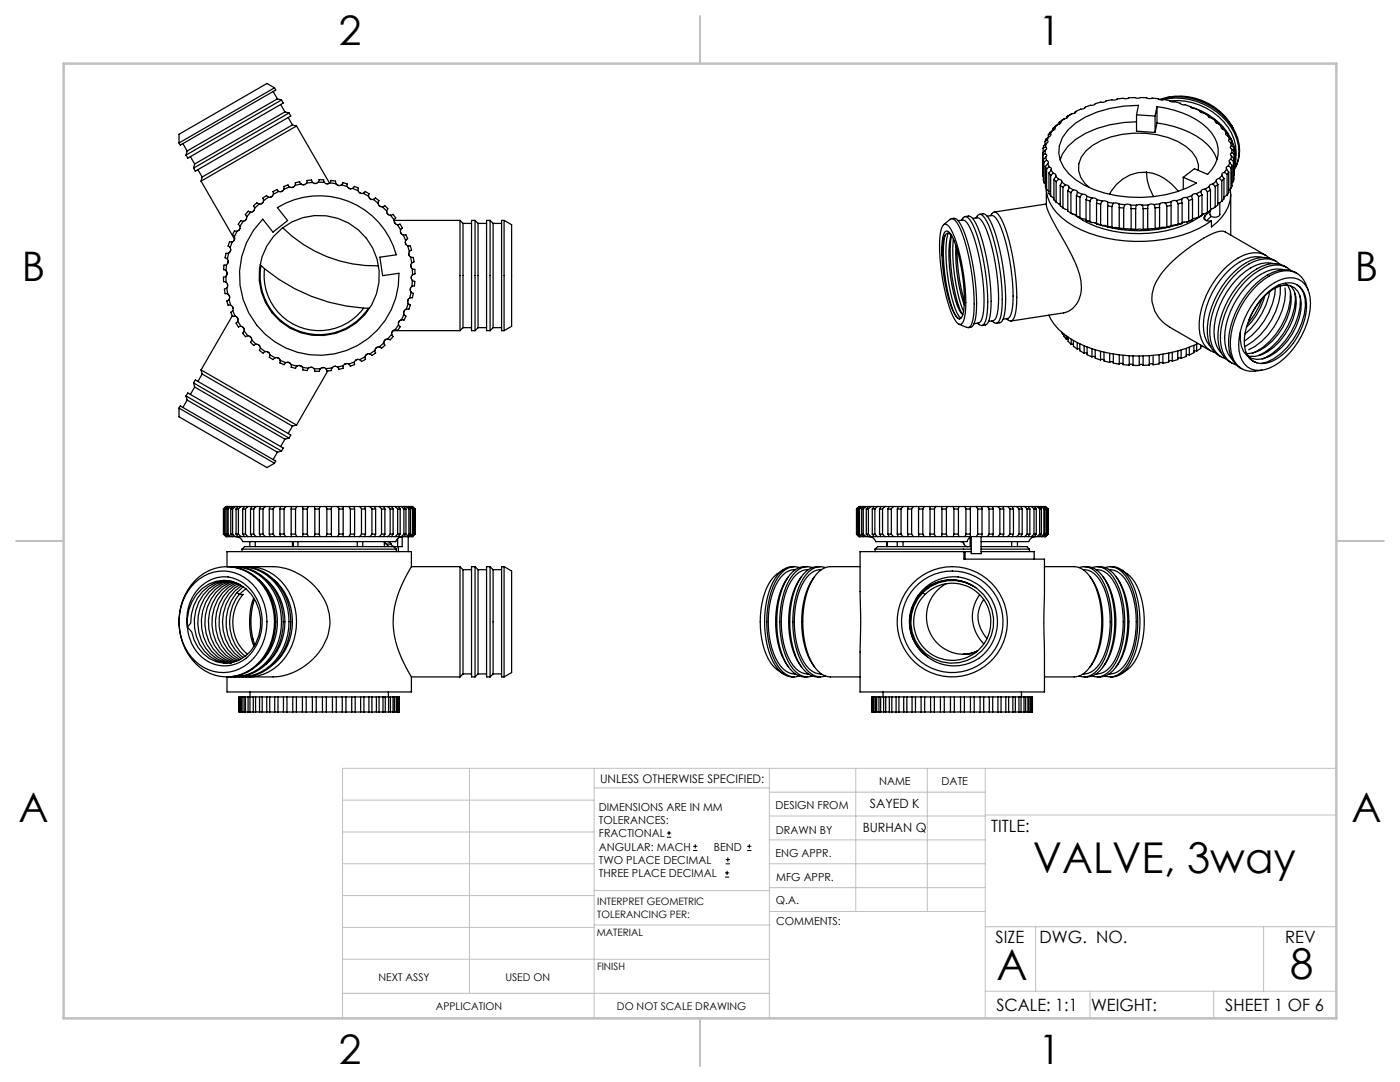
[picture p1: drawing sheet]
<svg xmlns="http://www.w3.org/2000/svg" width="279mm" height="216mm" viewBox="0 0 279 216" stroke-linecap="round" stroke-linejoin="round" font-family="sans-serif">
<defs><g id="words">
<g font-size="8.5">
<text x="206.1" y="174.2">VALVE, 3way</text>
<text x="198.9" y="195.5">A</text>
<text x="257.5" y="195.4">8</text>
</g>
<g font-size="8.1">
<text x="67.6" y="8.9">2</text>
<text x="207.3" y="8.9">1</text>
<text x="4.4" y="56.1">B</text>
<text x="270.4" y="56.1">B</text>
<text x="3.7" y="164.1">A</text>
<text x="269.7" y="164.1">A</text>
<text x="67.6" y="212.4">2</text>
<text x="207.3" y="212.4">1</text>
</g>
<g font-size="3.4">
<text x="197.8" y="166">TITLE:</text>
<text x="198.7" y="188.1">SIZE</text>
<text x="207.5" y="188.1">DWG. NO.</text>
<text x="256.5" y="188.2">REV</text>
<text x="198.8" y="201.7">SCALE: 1:1</text>
<text x="217.7" y="201.8">WEIGHT:</text>
<text x="244.5" y="201.7">SHEET 1 OF 6</text>
</g>
<g font-size="2.5">
<text x="173.6" y="161.3">SAYED K</text>
<text x="172.2" y="166.1">BURHAN Q</text>
</g>
<text font-size="2.4" x="119.8" y="156.2">UNLESS OTHERWISE SPECIFIED:</text>
<g font-size="2.2">
<text x="119.5" y="161.8">DIMENSIONS ARE IN MM</text>
<text x="154.8" y="161.4">DESIGN FROM</text>
<text x="175.4" y="156.6">NAME</text>
<text x="187.9" y="156.7">DATE</text>
<text x="119.5" y="164.4">TOLERANCES:</text>
<text x="119.5" y="167.1">FRACTIONAL</text>
<text x="154.9" y="166.3">DRAWN BY</text>
<text x="119.5" y="169.7">ANGULAR: MACH</text>
<text x="119.5" y="172.4">TWO PLACE DECIMAL</text>
<text x="142.5" y="169.7">BEND</text>
<text x="154.8" y="171">ENG APPR.</text>
<text x="119.5" y="175">THREE PLACE DECIMAL</text>
<text x="154.9" y="175.7">MFG APPR.</text>
<text x="154.9" y="180.4">Q.A.</text>
<text x="154.9" y="184.6">COMMENTS:</text>
</g>
<g font-size="2.1">
<text x="75.5" y="195.7">NEXT ASSY</text>
<text x="100.9" y="195.7">USED ON</text>
<text x="86.9" y="201.5">APPLICATION</text>
<text x="123.1" y="201.6">DO NOT SCALE DRAWING</text>
</g>
<g font-size="2">
<text x="119.2" y="180.6">INTERPRET GEOMETRIC</text>
<text x="119.2" y="183.1">TOLERANCING PER:</text>
<text x="119.1" y="186.7">MATERIAL</text>
<text x="119.1" y="193.5">FINISH</text>
</g>
</g></defs>
<g fill="none" stroke="#000" stroke-width=".2">
<path d="M133.1 167.1h.8M133.1 166.2h.8M133.5 165.8v.8M138.3 169.7h.9M138.3 168.9h.9M138.8 168.5v.8M144.7 175h.8M144.7 174.2h.8M144.8 172.4h.9M144.8 171.5h.9M145.1 173.8v.8M145.3 171.1v.8"/>
<path d="M149.1 169.7h.9M149.1 168.9h.9M149.5 168.5v.8"/>
</g>
<g fill="none" stroke="#c0c0c0" stroke-width=".2">
<path d="M68.4 159.7h50.2M93.7 153.3v44.9M118.6 153.3v49.9M118.6 157.2h34.9M153.5 153.3v49.9M153.5 158.1h43.1M170.8 153.3v28.6M185.1 153.3v28.6M196.6 153.3v49.9M266.7 153.3h-198.3v49.9M68.4 178.7h50.2M68.4 172.4h50.2"/>
<path d="M68.4 166h50.2M118.6 177.7h35.1M153.5 167.6h43.1M153.5 162.8h43.1M153.5 172.4h43.1M153.5 177.1h43.1M196.6 162.6h70.1M68.4 198.2h85.1M68.4 185.1h50.2M68.4 191.4h50.2M118.6 191.4h34.9M118.6 184.6h35.1"/>
<path d="M153.7 181.9h42.9M196.6 197.8h70.1M196.6 184.9h70.1M206.7 184.9v12.9M217.5 197.8v5.4M242.2 197.8v5.4M252.2 184.9v12.9"/>
</g>
<path d="M139.7 3.2v9.5M3.2 107.9h9.5M266.7 107.9h9.5M139.7 203.2v9.5" fill="none" stroke="#c0c0c0" stroke-width=".25"/>
<path d="M12.7 12.7h254v190.5h-254z" fill="none" stroke="#c0c0c0" stroke-width=".5"/>
<g fill="none" stroke="#000" stroke-width=".25">
<path d="M54.5 18.3l.9 1.4M54.8 17.5l-1.5-.8-8 4.6-9.6 5.5v1.7M54.8 17.5l-19.1 11M54.8 17.5l.2 .5-.4 .2-18.6 10.8-.3-.5M55.4 19.7l-18.1 10.4M55.4 19.7l.8 .2M56.2 19.9l-19.1 11M56.2 19.9l.3 .7-3.3 1.9-15.7 9.1-.4-.7M231.4 19.8a12.9 12.9 0 0 1 15.6 7.8 7.4 7.4 0 0 1-.4 5.7M231.9 19.9a13 13 0 0 1 15 8 7.4 7.4 0 0 1-.6 6M232.8 19.5a12.2 12.2 0 0 1 13.4 6.2M36.5 28.7l.8 1.4"/>
<path d="M37.3 30.1l-.2 .8M38 31.3l.8 1.4M38.8 32.7l-.2 .8M39.5 33.9l.8 1.4M40.1 36.1l6.7 11.6M40.3 35.3l-.2 .8M53.6 39.3l-1 .7M53.6 39.3l-.4-.3-.4 .3-.4 .2 .2 .5M54.4 39.1l-.4 .2M54.6 38.8a.75 .75 0 0 1-1 .5M55.6 38.2l-1 .6M55.6 38.2l-.3-.4-.3 .2a.51 .51 0 0 0-.4 .8"/>
<path d="M56 20.9l.9 1.4M56.4 38.1l-.4 .2M56.7 37.7a.75 .75 0 0 1-1.1 .5M56.9 22.3l-18.1 10.4M56.9 22.3l.8 .2M57.5 23.5l.9 1.4M57.7 22.5l-19.1 11M57.7 22.5l.3 .7-2.5 1.4-16.5 9.6-.4-.7M57.8 37.3l-1.1 .4M57.8 37.3h-.1a.51 .51 0 0 0-.9-.2l-.2 .1 .1 .5M58.4 24.9l-18.1 10.4M58.4 24.9l.8 .2"/>
<path d="M58.6 37.3l-.4 .1M58.9 37a.75 .75 0 0 1-1.1 .3M59.2 25.1l-19.1 11M59.2 25.1l6.6 11.4M60.1 36.7l-1.2 .3M60.1 36.7l-.3-.4-.4 .1-.5 .1v.5M60.9 36.8l-.5 .1M61.2 36.5a.75 .75 0 0 1-1.1 .2M62.4 36.4l-1.2 .1M62.4 36.4l-.2-.5-.5 .1h-.4l-.1 .5M63.2 36.6h-.5M63.5 36.4a.75 .75 0 0 1-1.1 0"/>
<path d="M63.5 36.4h1.2M63.5 36.4l.2-.5h.4h.5l.1 .5M64.7 36.4a.75 .75 0 0 0 1.1 .1M65 36.6l.5 .1M65.8 36.5l1.3 .2M65.8 36.5l.3-.5 .4 .1h.5l.1 .6M67.1 36.7a.75 .75 0 0 0 1 .2M67.3 36.9l.5 .1M68.1 36.9l1.2 .3M68.1 36.9l.3-.4h.4a.51 .51 0 0 1 .5 .7M69.3 37.2a.75 .75 0 0 0 1.1 .4M69.6 37.5l.4 .2"/>
<path d="M70.4 37.6l1.1 .5M70.4 37.6l.3-.4 .3 .1a.51 .51 0 0 1 .5 .8M71.5 38.1a.75 .75 0 0 0 1 .5M71.7 38.4l.4 .2M72.5 38.6l1.1 .6M72.5 38.6l.4-.4 .3 .2a.51 .51 0 0 1 .4 .8M73.6 39.2a.75 .75 0 0 0 .9 .6M73.7 39.5l.4 .3M74.5 39.8l1 .7M74.5 39.8l.4-.3 .4 .3 .3 .2-.1 .5M208.1 34.7v.4M208.1 30.6v4.5"/>
<path d="M208.1 35.1l.1 .1M208.2 29.6v.8M208.2 31.8l.1 .6M208.2 31.8v4.1l.1 .5M208.3 36.4l.3 .3M208.3 32.4v4M208.6 28.2v.7M208.6 30v.7M208.6 30l-.5 .5v.5l.5-.3M208.6 30.7a.33 .33 0 0 1 .3 .3 .33 .33 0 0 1-.2 .3M208.6 33.2l.3 .5M208.6 33.2v4.1l.3 .5"/>
<path d="M208.7 29.3a.33 .33 0 0 1 .2 .4 .33 .33 0 0 1-.3 .3M208.7 29.3l-.5 .3M208.7 31.3l.2 .7M208.7 31.3l-.5 .5M208.8 28.6l-.1 .7M208.8 28.6l-.5 .5-.1 .5M208.8 37.7v3.2a19.5 19.5 0 0 0 2.6 5.5 30.6 30.6 0 0 1 4.3 9.7 5.4 5.4 0 0 1-2.7 6.1l-11.2 1.9M208.8 37.7a8.3 8.3 0 0 0 4.2 6.6 27.2 27.2 0 0 0 19.3 3.5 22 22 0 0 0 9.5-3.7M208.9 32a.35 .35 0 0 1 .3 .2 .35 .35 0 0 1-.1 .4M208.9 32l-.6 .4M208.9 37.8l.4 .4M208.9 33.7v4.1"/>
<path d="M209 28a.35 .35 0 0 1 .1 .4 .35 .35 0 0 1-.3 .2M209 28l-.4 .2M209.1 32.6l.3 .7M209.1 32.6l-.5 .6M209.2 26.9v.5M209.3 27.3l-.3 .7M209.3 27.3l-.5 .4-.2 .5M209.3 34.5l.4 .5M209.3 34.5v4.1l.4 .5M209.4 33.3a.38 .38 0 0 1 .4 .2 .38 .38 0 0 1 0 .4M209.4 33.3l-.5 .4M209.6 26.7a.38 .38 0 0 1 .1 .4 .38 .38 0 0 1-.4 .2"/>
<path d="M209.6 26.7l-.4 .2M209.7 39.1l.6 .4M209.7 35v4.1M209.8 33.9l.4 .7M209.8 33.9l-.5 .6M210.1 26l-.5 .7M210.1 26l-.6 .4-.3 .5M210.2 25.6v.4M210.2 34.6a.43 .43 0 0 1 .5 .6M210.2 34.6l-.5 .4M210.3 35.8l.5 .5M210.3 35.8v4.1l.5 .4"/>
<path d="M210.5 25.4a.42 .42 0 0 1-.4 .6M210.5 25.4l-.3 .2M210.7 35.2l.6 .6M210.7 35.2l-.4 .6M210.8 36.3v4M211.1 24.8l-.6 .6M211.1 24.8l-.9 .8M211.3 35.8a.5 .5 0 0 1 .6 .5M211.3 35.8l-.5 .5M211.4 24.4v.3M211.6 37l.5 .4M211.6 37v4.1l.5 .4"/>
<path d="M211.7 24.3a.49 .49 0 0 1-.6 .5M211.7 24.3l-.3 .1M211.9 36.3l.7 .6M211.9 36.3l-.3 .7M212.1 37.4v4.1M212.4 23.7l-.7 .6M212.4 23.7l-1 .7M212.6 36.9a.59 .59 0 0 1 .7 .5M212.6 36.9l-.5 .5M212.9 23.3v.3M213.1 38.1l.6 .3M213.1 38.1v4l.6 .4"/>
<path d="M213.1 23.2a.57 .57 0 0 1-.7 .5M213.1 23.2l-.2 .1M213.3 37.4l.9 .5M213.3 37.4l-.2 .7M213.7 38.4v4.1M214 22.7l-.9 .5M214 22.7l-1.1 .6M214.2 37.9a.69 .69 0 0 1 .8 .4M214.2 37.9l-.5 .5M214.8 22.2a.68 .68 0 0 1-.8 .5M214.8 22.2l-.2 .3M214.8 39l.7 .3"/>
<path d="M214.8 39v4.1M215 38.3l1 .5M215 38.3l-.2 .7M215.5 39.3v4.1M216 38.8a.81 .81 0 0 1 .9 .3M216 38.8l-.5 .5M216.6 21.4l-.2 .2M216.6 21.4l1-.4a1.18 1.18 0 0 0 1.1-.4l1-.2h.4a5.7 5.7 0 0 1 2.7-.5l1.4-.3 .4 .1a6.3 6.3 0 0 1 2.7-.1l1.5-.1 .4 .2a6.2 6.2 0 0 1 2.7 .2l1.5 .2 .3 .2a5.4 5.4 0 0 1 2.5 .6l1.4 .4a.99 .99 0 0 0 1 .4l.8 .4M216.6 21.4a.97 .97 0 0 1-1 .4l-.8 .4M216.7 39.9l.8 .2M216.7 39.9v4M216.9 39.1l1 .4"/>
<path d="M216.9 39.1l-.2 .8M217.9 39.5a.92 .92 0 0 1 1 .3M217.9 39.5l-.4 .6M218.9 39.8l1.1 .3M218.9 39.8l-.1 .7M226.8 22.9l.4-1.9a22.3 22.3 0 0 0-12.5 3.6 6.7 6.7 0 0 0-3.1 7.4 9.5 9.5 0 0 0 4.8 4.9 24.9 24.9 0 0 0 22.4-.4l-2.7-1.1M226.8 24.3a21.9 21.9 0 0 0-12.1 3.5l-1.6 1.4-1.1 1.6-.4 1.1M226.8 22.9l3.7 .3M226.8 22.9v3.3l3.7 .2M228.8 34.4a7.9 7.9 0 0 0-7.4 4.3M228.8 34.4a9.3 9.3 0 0 1 6.3 3.8M228.8 34.4a9.3 9.3 0 0 0 1.5 4.8"/>
<path d="M230.5 23.2v3.2M230.9 21.3a16.5 16.5 0 0 1 10.9 5.3 5.9 5.9 0 0 1-.8 8.2l-2.6-1.1-2.3 1.7M230.9 24.5a16.5 16.5 0 0 1 10.9 5.3l1.1 2M230.9 21.3l-.4 1.9M230.9 24.5l-.4 1.9M230.9 21.3v3.2M233.5 20.1a12.3 12.3 0 0 1 12.8 7.7l.3 1.2v2M235.9 39.7l-1.2 .3M235.9 39.7v.7M236.1 35.4v2.4M236.8 39.4a.9 .9 0 0 0-.9 .3M236.8 39.4l.4 .6"/>
<path d="M237.7 21.5l-.1-.2a12.3 12.3 0 0 1 9 9.1l.1 1.2-.4 2.2M237.9 39l-1.1 .4M237.9 39l.1 .7M238 39.7l-.8 .3M238 39.7v4.1M238.7 38.7a.79 .79 0 0 0-.8 .3M238.7 38.7l.5 .5M239.1 34a5.1 5.1 0 0 0-2.5-4.8 18.2 18.2 0 0 0-18.5-.2 5.1 5.1 0 0 0-2.4 6.4l.8 1.2 .9 .8M239.2 39.2v4.1M239.4 22.1a.84 .84 0 0 0 .9 .5l.8 .4M239.4 22.1l.2 .3M239.7 38.2l-1 .5"/>
<path d="M239.7 38.2l.2 .7M239.9 38.9l-.7 .3M239.9 38.9v4.1M240.4 22.6l.9 .6M240.5 37.8a.68 .68 0 0 0-.8 .4M240.5 37.8l.5 .5M241 38.3v4.1M241.1 23a.59 .59 0 0 0 .7 .5M241.1 23l.2 .2M241.3 37.2l-.8 .6M241.3 37.2l.3 .7M241.3 23.2v.2"/>
<path d="M241.6 37.9l-.6 .4M241.6 37.9v4.1l-.6 .4M241.8 23.5l.7 .6M241.8 23.5l1 .8M242 36.7a.57 .57 0 0 0-.7 .5M242 36.7l.5 .5M242.5 37.2v4.1M242.5 24.1a.5 .5 0 0 0 .6 .5M242.5 24.1l.3 .2M242.7 36.2l-.7 .5M242.7 36.2l.3 .6M242.8 24.3v.3"/>
<path d="M243 36.8l-.5 .4M243 36.8v4.1l-.5 .4M243.1 24.6l.6 .7M243.1 24.6l1 .8M243.3 35.6a.49 .49 0 0 0-.6 .6M243.3 35.6l.5 .5M243.7 25.3a.43 .43 0 0 0 .5 .5M243.7 25.3l.4 .1M243.8 36.1v4.1M243.9 35l-.6 .6M243.9 35l.4 .6M244.1 25.4v.4"/>
<path d="M244.2 25.8l.5 .7M244.2 25.8l.5 .4 .4 .5M244.3 35.6l-.5 .5M244.3 35.6v4.1l-.5 .5M244.4 34.4a.42 .42 0 0 0-.5 .6M244.4 34.4l.5 .4M244.7 26.5a.38 .38 0 0 0 0 .4 .38 .38 0 0 0 .3 .2M244.7 26.5l.4 .2M244.8 33.7l-.4 .7M244.8 33.7l.4 .6M244.9 38.9l-.6 .4M244.9 34.8v4.1"/>
<path d="M245 27.1l.4 .7M245 27.1l.6 .4 .2 .5M245.1 26.7v.4M245.1 33.1a.38 .38 0 0 0-.3 .2 .38 .38 0 0 0 0 .4M245.1 33.1l.6 .4M245.2 34.3l-.3 .5M245.2 34.3v4.1l-.3 .5M245.4 27.8a.35 .35 0 0 0-.2 .4 .35 .35 0 0 0 .4 .2M245.4 27.8l.4 .2M245.4 32.4l-.3 .7M245.4 32.4l.5 .6M245.5 37.8a7.3 7.3 0 0 1-2.6 6.5l-1.1 1v-1.2"/>
<path d="M245.6 28.4l.1 .7M245.6 28.4l.5 .5 .1 .5M245.6 38.8v8.1M245.6 31.8a.35 .35 0 0 0-.3 .3 .35 .35 0 0 0 .1 .3M245.6 31.8l.5 .4M245.7 37.6l-.5 .4M245.7 33.5v4.1M245.7 29.1a.33 .33 0 0 0-.2 .4 .33 .33 0 0 0 .3 .3M245.7 29.1l.5 .3M245.8 31.1l-.2 .7M245.8 31.1l.5 .5M245.8 28v.6"/>
<path d="M245.8 29.8v.7M245.8 29.8l.1 .1a.78 .78 0 0 1 .4 .9l-.5-.3M245.8 30.5a.33 .33 0 0 0-.2 .3 .33 .33 0 0 0 .2 .3M245.9 33l-.2 .5M245.9 33v4.1l-.2 .5M246.1 36.2l-.2 .3M246.1 32.2v4M246.2 29.4v.8M246.2 29.9l.1 .3M246.3 31.6l-.2 .6M246.3 31.6l-.2 4.6M246.3 30.5a7.6 7.6 0 0 1 0 3"/>
<path d="M246.3 34.9h.1M246.3 34.7v.2M246.3 30.6v4.3M45.1 55.1v1.3M45.1 55.1l-.1 .1a.37 .37 0 0 0-.4 .6v.4l.5 .2M45.1 54a.75 .75 0 0 1 0 1.1M45.1 56.4a.75 .75 0 0 1 .2 1.1M45.2 52.8l-.1 1.2M45.2 52.8l-.5 .1v.3a.51 .51 0 0 0 .4 .8M45.3 57.5l.2 1.2M45.3 57.5l-.5 .2 .1 .4v.5l.6 .1M45.3 54.4v.4"/>
<path d="M45.4 51.7a.75 .75 0 0 1-.2 1.1M45.4 56.7v.4M45.5 58.7a.75 .75 0 0 1 .2 1M45.5 52.1v.4M45.6 50.5l-.2 1.2M45.6 50.5h-.5l-.1 .4a.51 .51 0 0 0 .4 .8M45.7 59.7l.4 1.2M45.7 59.7l-.4 .4 .1 .3a.51 .51 0 0 0 .7 .5M45.7 59l.1 .4M45.9 49.4a.75 .75 0 0 1-.3 1.1M46 49.8l-.1 .4M46.3 48.3l-.4 1.1"/>
<path d="M46.3 48.3l-.5-.1-.1 .5-.2 .4 .4 .3M46.8 47.2a.75 .75 0 0 1-.5 1.1M46.8 47.6l-.1 .4M47.3 46.1l-.5 1.1M47.3 46.1h-.5l-.2 .4-.2 .4 .4 .3M47.9 45.2a.75 .75 0 0 1-.6 .9M47.9 45.6l-.2 .4M48.6 44.2l-.7 1M48.6 44.2l-.6-.2-.2 .4-.3 .4 .4 .4M49.2 43.7l-.3 .3M49.2 43.3a.75 .75 0 0 1-.6 .9M50 42.3l-.8 1"/>
<path d="M50 42.3l-.5-.2-.3 .4-.2 .3 .2 .5M50.7 41.9l-.3 .3M50.8 41.6a.75 .75 0 0 1-.8 .7M51.7 40.7l-.9 .9M51.7 40.7l-.4-.2-.4 .3-.3 .3 .2 .5M51.9 52.8a34.1 34.1 0 0 0 21.9 8.7M52.1 53a11.8 11.8 0 0 0 7.2 12.9 11.8 11.8 0 0 0 14.2-4.4M52.4 43.7l2.1 2.6 2.9-2.3-2-2.6a15.9 15.9 0 0 1 23.7 9.4l-3.3 .5 .6 3.7 3.2-.5a15.9 15.9 0 0 1-21.8 15.3 15.9 15.9 0 0 1-5.4-26.1zM52.5 40.4l-.4 .3M52.6 40a.75 .75 0 0 1-.9 .7M52.8 53.7a11 11 0 0 0 6.9 11.5 11 11 0 0 0 12.9-3.7M56.4 45.4a26.3 26.3 0 0 0 19.1 7.6"/>
<path d="M75.5 40.5a.75 .75 0 0 0 .8 .8M75.6 40.9l.3 .3M76.3 41.3l.9 .8M76.3 41.3l.1-.1a.48 .48 0 0 1 .9 .3l.1 .2-.2 .4M77.2 42.1a.75 .75 0 0 0 .7 .9M77.2 42.5l.3 .3M77.9 43l.8 .9M77.9 43l.5-.2 .3 .3 .3 .4-.3 .4M78.7 44h13.1M78.7 43.9a.75 .75 0 0 0 .6 .9M78.7 44.3l.2 .4M79.3 44.8l.6 1.1"/>
<path d="M79.3 44.8h.2a.48 .48 0 0 1 .7 .5l.1 .2-.4 .4M79.9 46.3l.2 .4M79.9 45.9a.75 .75 0 0 0 .6 1M80.5 46.9l.5 1.1M80.5 46.9l.5-.1 .2 .4 .2 .4-.4 .4M80.9 48.4l.1 .4M81 48a.75 .75 0 0 0 .3 1M81.3 49l.4 1.2M81.3 49h.6l.1 .5 .1 .4-.4 .3M81.5 59.7l-.1 .5M81.6 50.6l.1 .4M81.7 50.2a.75 .75 0 0 0 .3 1.1"/>
<path d="M81.8 59.5a.75 .75 0 0 0-.3 1M81.9 57.5v.4M82 51.3l.2 1.2M82 51.3l.5 .1 .1 .4v.5l-.4 .2M82 52.9v.4M82 58.3l-.2 1.2M82 58.3l.1 .1a.48 .48 0 0 1 .3 .8l-.1 .2-.5 .1M82.1 55.2v.4M82.2 52.5a.75 .75 0 0 0 .1 1.1M82.2 57.2a.75 .75 0 0 0-.2 1.1M82.3 53.6v1.2M82.3 53.6l.1 .1a.48 .48 0 0 1 .4 .7v.3l-.5 .1"/>
<path d="M82.3 55.9l-.1 1.3M82.3 55.9l.1 .1a.48 .48 0 0 1 .3 .8v.2l-.5 .2M82.3 54.8a.75 .75 0 0 0 0 1.1M91.8 44v22M91.8 44l.6 .6M92.4 44.6v20.8M92.4 44.6h1.7M94.8 44v22M94.8 44h-.7v22h.7M94.8 44l.6 .6M95.4 44.6v20.8M95.4 44.6h1.7"/>
<path d="M97.8 44v22M97.8 44h-.7v22h.7M97.8 44l.6 .6M98.4 44.6v20.8M98.4 44.6h1.7M100.6 44v22M100.6 44h-.5v22h.5M100.6 44l1.5 .8v20.3l-1.5 .9M188 51v-.5a6.7 6.7 0 0 1 .7-4.3 .96 .96 0 0 1 1.1 .6 30 30 0 0 1 2.6 11.5 9.8 9.8 0 0 1-.6 5.2l-.3 .1M188 51a29.3 29.3 0 0 0 2.7 12l.4 .4 .4 .2M188.1 45l.3-.2a1.2 1.2 0 0 1 1.4 .9 35.9 35.9 0 0 1 2.7 17.6 1.35 1.35 0 0 1-1 1.4 2.76 2.76 0 0 1-1.4-1.7 37.2 37.2 0 0 1-2.4-16.9zM188.3 44.8l1.6-1.2a2.16 2.16 0 0 1 1.5 1.5 40.1 40.1 0 0 1 2.8 18.6 1.76 1.76 0 0 1-1 1.7l-1.8-.7"/>
<path d="M188.6 47a31.4 31.4 0 0 0 1.3 14.2l1.1 2.1M189.2 46.6a26.4 26.4 0 0 0 .4 11.3 16.3 16.3 0 0 0 1.7 5.2l.4 .4M189.8 47.1a19.4 19.4 0 0 0-.1 8 17.7 17.7 0 0 0 2.2 7.5l.3 .1M189.9 47a32.1 32.1 0 0 0 2.1 15.6M189.9 43.6a1.21 1.21 0 0 1 1.6 .8 34.3 34.3 0 0 1 3.3 13.5l.1 3.8a6.1 6.1 0 0 1-.9 3.5l-.7 .2M189.9 47l-.4-.4-.4-.1-.4 .3a8.1 8.1 0 0 0-.7 4.2M190.3 47.7a33.7 33.7 0 0 0 2 14.4M190.8 49.1a32.8 32.8 0 0 0 1.6 11.7M191 49.8v.5a38.1 38.1 0 0 0 1.5 9.8M191.2 44l.9-.1a1.43 1.43 0 0 1 1.2 1 36.9 36.9 0 0 1 2.8 18.1 1.54 1.54 0 0 1-1.7 1.6M191.9 43.9a.82 .82 0 0 1 .6-.6 .82 .82 0 0 1 .8 .3 20 20 0 0 1 2.9 8.1 31.3 31.3 0 0 1 .5 12.3l-.5 .8a.94 .94 0 0 1-1.1-.3M192.6 43.2a1.32 1.32 0 0 1 1.8 .7 34.3 34.3 0 0 1 3.3 13.6l.1 3.8a6.1 6.1 0 0 1-.9 3.4l-.9 .3"/>
<path d="M194.1 43.6l.9-.2a1.44 1.44 0 0 1 1.2 1.1 36.9 36.9 0 0 1 2.8 18 1.54 1.54 0 0 1-1.7 1.6M194.8 43.5a.82 .82 0 0 1 .6-.7 .82 .82 0 0 1 .8 .3 19.9 19.9 0 0 1 2.9 8.2 31.4 31.4 0 0 1 .5 12.2l-.5 .9a.94 .94 0 0 1-1.1-.4M195.5 42.8a1.32 1.32 0 0 1 1.8 .7 34.3 34.3 0 0 1 3.3 13.5l.1 3.8a6.1 6.1 0 0 1-.9 3.5l-.9 .2M197 43.1l.9-.1a1.43 1.43 0 0 1 1.2 1 36.9 36.9 0 0 1 2.8 18.1 1.54 1.54 0 0 1-1.7 1.6M197.7 43a.82 .82 0 0 1 .6-.6 .82 .82 0 0 1 .8 .3 20 20 0 0 1 2.9 8.1 31.4 31.4 0 0 1 .5 12.3l-.5 .8a.94 .94 0 0 1-1.2-.3M208.8 40.7l-10.4 1.6M210.8 40.3l.8 .5M212.1 41.5l1 .4M213.7 42.5l.5 .3M214.2 42.8l.6 .1M214.4 42.8a21.6 21.6 0 0 0 14.8 3.7 20.6 20.6 0 0 0 10.4-3.4M214.8 43.1l.7 .3"/>
<path d="M214.8 43.1l1.2 .6M215.5 43.4l.5 .3M216 43.7l.7 .2M216.7 43.9l.8 .3M216.7 43.9l.2 .1M216.9 44h.1M216.9 44l1 .4M217.5 44.2l.4 .2M217.5 40.1v4.1M217.9 44.4a.92 .92 0 0 1 1 .3M218.3 44.4l.5 .2M218.8 40.5l.9 .3"/>
<path d="M218.8 44.6l.9 .2M218.8 44.6l.1 .1M218.8 40.5v4.1M218.9 44.7l1.1 .3M219.7 44.8l.3 .2M219.7 40.8v4M220 40.1h.6l.4 .2M220 40.1l-.3 .7M220 45h.6l.4 .2M221 40.3l1.2 .3M221 40.3l.1 .8M221 45.2l1.2 .3"/>
<path d="M221.1 41.1l.8 .1M221.1 45.1l-.1 .1M221.1 45.1l.8 .2M221.1 41.1v4M221.9 45.3l.3 .2M221.9 41.2v4.1M222.2 40.6l.6-.1 .5 .2M222.2 40.6l-.3 .6M222.2 45.5l.6-.1 .5 .2M223.3 40.7l1.2 .1M223.3 40.7l.1 .7M223.3 45.6l1.2 .1"/>
<path d="M223.4 41.4l.9 .1M223.4 45.5l-.1 .1M223.4 45.5l.9 .1M223.4 41.4v4.1M224.3 45.6l.2 .1M224.3 41.5v4.1M224.5 40.8l.6-.1 .5 .2M224.5 40.8l-.2 .7M224.5 45.7l.6-.1 .5 .2M225.6 40.9l1.2 .1M225.6 40.9l.1 .7M225.6 45.8l1.2 .1"/>
<path d="M225.7 41.6h.9M225.7 45.7l-.1 .1M225.7 45.7h.9M225.7 41.6v4.1M226.6 45.7l.2 .2M226.6 41.6v4.1M226.8 41l-.2 .6M227.9 40.9l-.5-.1-.6 .2M227.9 40.9l.2 .7M227.9 45.8l-.5-.1-.6 .2M228.1 45.7l-.2 .1M228.1 41.6v4.1"/>
<path d="M229 41.6h-.9M229 45.7l.2 .1M229 45.7h-.9M229 41.6v4.1M229.2 40.9h-1.3M229.2 40.9l-.2 .7M229.2 45.8h-1.3M230.3 40.8l-.6-.1-.5 .2M230.3 40.8l.2 .7M230.3 45.7l-.6-.1-.5 .2M230.5 45.6l-.2 .1M230.5 41.5v4.1"/>
<path d="M231.4 41.4l-.9 .1M231.4 45.5l.1 .1M231.4 45.5l-.9 .1M231.4 41.4v4.1M231.5 40.7l-1.2 .1M231.5 40.7l-.1 .7M231.5 45.6l-1.2 .1M232.5 40.5h-.5l-.5 .2M232.5 40.5l.4 .7M232.5 45.4h-.5l-.5 .2M232.9 45.2l-.4 .2M232.9 41.2v4"/>
<path d="M233.7 40.3l-1.2 .2M233.7 40.3v.7M233.7 45.2l-1.2 .2M233.7 41l-.8 .2M233.7 45.1v.1M233.7 45.1l-.8 .1M233.7 41v4.1M234.7 44.9a25.6 25.6 0 0 1-14.7 .1M234.7 40h-.6l-.4 .3M234.7 40l.4 .7M234.7 44.9h-.6l-.4 .3M235.1 44.8l-.4 .1"/>
<path d="M235.1 40.7v4.1M235.9 44.6l-1.2 .3M235.9 40.4l-.8 .3M235.9 44.5v.1M235.9 44.5l-.8 .3M235.9 40.4v4.1M236.3 44.3l-.3 .1M236.8 44.3a.9 .9 0 0 0-.9 .3M237.2 44.1l-.4 .2M237.2 40v4.1M238 43.8l-.8 .3M238 43.8l-1.2 .5"/>
<path d="M238.7 43.5l-.7 .2M239.2 43.3l-.5 .2M239.9 43l-.7 .3M239.9 43l-1.2 .5M240.2 42.6l-.3 .3M240.4 43.1a.6 .6 0 0 0 0 .7 .6 .6 0 0 0 .7 .3h.7M240.4 43.1v.7M241 42.4l-1.1 .4M241.5 42.2l-1.1 .9M241.6 41.7v.2M241.7 43.2l-.9 .8M242.5 41.3l-.9 .4"/>
<path d="M243.4 40.4v2.4a1.13 1.13 0 0 1-1.9 0v-.7M243.8 40.2l-.8 .4M251.9 59.6a14.4 14.4 0 0 1-2.8 4.9M251.9 51.4a6.4 6.4 0 0 0-5.4 1.5 16.5 16.5 0 0 0-6.3 12.1 5.9 5.9 0 0 0 1.4 4.2M252.4 57.9a7.5 7.5 0 0 1 5.8-2.4 4.1 4.1 0 0 1 3.3 3.9 15.2 15.2 0 0 1-8.1 14 4.1 4.1 0 0 1-6.1-3.5 15.4 15.4 0 0 1 5.1-12zM252.4 59.1a13 13 0 0 1-3.6 6.1M252.6 50.9l-8.1-4.6a3.4 3.4 0 0 0-2.9 .5 31 31 0 0 0-9.9 7.9 6.8 6.8 0 0 0-.6 8.5 7.7 7.7 0 0 0 2.4 2.1l8.1 4.7M253.3 51.5a4.6 4.6 0 0 0-5.2-.5 16.7 16.7 0 0 0-8.6 12 7.4 7.4 0 0 0 1.2 6.3l.7 .6 1.1 .5M253.4 58.2a14.4 14.4 0 0 1-4.9 8.4M254 52.6a6.4 6.4 0 0 0-5.4 1.5 16.5 16.5 0 0 0-6.3 12.1 5.9 5.9 0 0 0 1.5 4.2M254.5 57.5a14.1 14.1 0 0 1-6.1 10.5M254.7 52.2a4.8 4.8 0 0 0-4.9-.3 16.7 16.7 0 0 0-8.7 12.1 7.4 7.4 0 0 0 1.3 6.2l1.3 1"/>
<path d="M255.5 52.7a4.6 4.6 0 0 0-5.2-.5 16.7 16.7 0 0 0-8.7 12.1 7.4 7.4 0 0 0 1.3 6.2l.6 .6 1.1 .5M255.5 57.1a13.6 13.6 0 0 1-7.1 12M256.1 56.9l1.2 .1M256.2 53.8a6.4 6.4 0 0 0-5.5 1.6 16.5 16.5 0 0 0-6.3 12 5.9 5.9 0 0 0 1.5 4.2M256.5 57.5a13.4 13.4 0 0 1-7.3 12.3M256.6 56.5a4.5 4.5 0 0 1 1.1 4.1 13.1 13.1 0 0 1-6.3 9.3l-1.2 .5-1.6 .1M256.8 53.4a4.8 4.8 0 0 0-4.9-.3 16.7 16.7 0 0 0-8.7 12.1 7.4 7.4 0 0 0 1.3 6.3l1.3 .9M257.3 57a2.83 2.83 0 0 1 2.2 2.2 11.4 11.4 0 0 1-3.7 10.1 7.2 7.2 0 0 1-4.9 2.4 3.3 3.3 0 0 1-3.2-2.7l-.2-1.3 .1-1.4M257.3 57a6.1 6.1 0 0 0-5.1 2.3 14.3 14.3 0 0 0-2.9 4.4M257.5 57a4 4 0 0 1 1.2 3.5 12.6 12.6 0 0 1-7 10.3l-1.2 .3h-1.2l-.5-.2M257.5 58.5a13.9 13.9 0 0 1-6.8 11.6l-.8 .3M257.6 54a4.6 4.6 0 0 0-5.2-.6 16.7 16.7 0 0 0-8.7 12.1 7.4 7.4 0 0 0 1.3 6.3l.6 .5 1.1 .5"/>
<path d="M258.5 58.6a13.4 13.4 0 0 1-7.3 12.3M258.8 54.5a4.8 4.8 0 0 0-4.8-.2 16.7 16.7 0 0 0-8.7 12.1 7.4 7.4 0 0 0 1.3 6.3l1.2 .9M258.8 56.9a4.3 4.3 0 0 1 1.7 4.2 13.8 13.8 0 0 1-7.7 11.1l-1.2 .3M259.4 59a12.6 12.6 0 0 1-4.1 10.4l-1.4 1.1-2 1.1M261.1 57.8a5.2 5.2 0 0 0-2.9-3.5 6.6 6.6 0 0 0-5.9 1.5 17.2 17.2 0 0 0-6.8 13.3 4.7 4.7 0 0 0 3.8 5l2.5-.2M37.1 79l.4-.6 19 11-.3 .6M37.1 79l19.1 11M37.1 79l.2 .8M37.3 79.8l18.1 10.4M37.3 79.8l-.8 1.5M38.6 76.4l.4-.6 11.4 6.6 7.6 4.4-.3 .6M38.6 76.4l19.1 11"/>
<path d="M38.6 76.4l.2 .8M38.8 77.2l18.1 10.4M38.8 77.2l-.8 1.5M40.1 73.8l19.1 11M40.1 73.8l.2 .8M40.3 74.6l18.1 10.4M40.3 74.6l-.8 1.5M46.1 60.9a.75 .75 0 0 1 .3 1.1M46.4 63l-6.3 10.8M46.4 61.2l.1 .4M46.4 62l.5 1.1M46.4 62l-.3 .3 .1 .4 .2 .4h.5"/>
<path d="M46.9 63.1a.75 .75 0 0 1 .6 1M47.3 63.3l.2 .4M47.5 64.1l.6 1M47.5 64.1l-.4 .4 .2 .4 .3 .3 .5-.1M48.1 65.1a.75 .75 0 0 1 .6 .9M48.5 65.3l.2 .3M48.7 66l.8 1M48.7 66l-.3 .5 .3 .3 .3 .4 .5-.2M49.5 67a.75 .75 0 0 1 .7 .8M49.9 67.1l.3 .3M50.2 67.8l.9 .9M50.2 67.8l-.2 .5 .3 .3 .3 .3 .5-.2"/>
<path d="M51.1 68.7a.75 .75 0 0 1 .8 .7M51.5 68.8l.3 .2M51.9 69.4l1 .8M51.9 69.4l-.1 .5 .3 .3 .4 .3 .4-.3M52.9 70.2a.75 .75 0 0 1 .9 .6M53.3 70.2l.4 .2M53.8 70.8l1.1 .6M53.8 70.8l.1 .1a.51 .51 0 0 0 .4 .7l.2 .1 .4-.3M54.9 71.4a.75 .75 0 0 1 1 .5M55.3 71.4l.4 .1M55.9 71.9l1.1 .5M55.9 71.9v.5l.4 .2 .4 .2 .3-.4"/>
<path d="M57 72.4a.75 .75 0 0 1 1.1 .3M57.4 72.3l.4 .1M58.1 72.7l1.2 .4M58.1 72.7v.6l.4 .1 .5 .1 .3-.4M59.3 73.1a.75 .75 0 0 1 1.1 .2M59.6 72.9l.5 .1M60.4 73.3l1.2 .2M60.4 73.3v.5l.5 .1h.4l.3-.4M61.6 73.5a.75 .75 0 0 1 1.1 .1M61.9 73.3h.5M62.7 73.6h1.2M62.7 73.6l.1 .5h.5h.4l.2-.5"/>
<path d="M64.7 73.4h-.5M65 73.6a.75 .75 0 0 0-1.1 0M65.4 74l-6.2 10.8M66.2 73.4l-1.2 .2M66.2 73.4l-.1 .5-.4 .1h-.5l-.2-.4M67 73.1l-.5 .1M67.3 73.2a.75 .75 0 0 0-1.1 .2M68.5 73l-1.2 .2M68.5 73v.5l-.3 .1a.51 .51 0 0 1-.9-.4M69.2 72.5l-.4 .2M69.6 72.6a.75 .75 0 0 0-1.1 .4M70.8 72.2l-1.2 .4"/>
<path d="M70.8 72.2l-.1 .2a.48 .48 0 0 1-.6 .6l-.2 .1-.3-.5M71.4 71.7l-.4 .2M71.8 71.8a.75 .75 0 0 0-1 .4M72.9 71.2l-1.1 .6M72.9 71.2l-.1 .1a.48 .48 0 0 1-.5 .7l-.2 .1-.3-.3M73.4 70.6l-.4 .2M73.8 70.6a.75 .75 0 0 0-.9 .6M74.8 69.9l-1 .7M74.8 69.9l.2 .5-.4 .3-.4 .2-.4-.3M75.3 69.3l-.4 .2M75.7 69.2a.75 .75 0 0 0-.9 .7M76.6 68.4l-.9 .8"/>
<path d="M76.6 68.4l.2 .5-.3 .3-.4 .3-.4-.3M77 67.7l-.3 .3M77.4 67.6a.75 .75 0 0 0-.8 .8M78.2 66.7l-.8 .9M78.2 66.7v.1a.48 .48 0 0 1-.2 .9l-.1 .1-.5-.2M78.8 65.8a.75 .75 0 0 0-.6 .9M79.5 64.8l-.7 1M79.5 64.8l.1 .1a.48 .48 0 0 1-.1 .9l-.1 .1-.6-.1M79.7 64l-.2 .4M80.1 63.8a.75 .75 0 0 0-.6 1M80.6 62.7l-.5 1.1M80.6 62.7l.4 .4-.2 .4-.2 .4-.5-.1"/>
<path d="M80.7 61.9l-.1 .4M81.1 61.7a.75 .75 0 0 0-.5 1M81.5 60.5l-.4 1.2M81.5 60.5l.1 .1a.48 .48 0 0 1 .1 .9l-.1 .2h-.5M91.8 66h-13.3l-.3 .3M92.4 65.4l-.6 .6M92.4 65.4h1.7M95.4 65.4l-.6 .6M95.4 65.4h1.7M98.4 65.4l-.6 .6M98.4 65.4h1.7M191 63.3l.5 .3"/>
<path d="M209.3 62.9a12.1 12.1 0 0 0 7.1 6.1 29.6 29.6 0 0 0 22.7-.5M211.9 66.3l.1 .3M212 66.4v.2M212.3 66.6h-.3M212.3 66.6v.4l.5 .7M212.8 67.7h.4M212.8 67v.7M213.2 67.3v.8l.6 .6M213.8 68.7h.4M213.8 67.7v1M214.2 67.9v1.2l.8 .5M215 69.6h.5"/>
<path d="M215 68.4v1.2M215.5 68.6v1.4l.9 .5M216.4 70.5h.6M216.4 69v1.5M217 69.2v1.6l.9 .4M217.9 71.2h.7M217.9 69.6v1.6M218.6 69.8v1.7l1 .3M219.6 71.8l.4-.1 .3 .1M219.6 70.1v1.7M220.3 70.3v1.7l1.2 .3M221.5 72.3l.3-.1 .4 .1"/>
<path d="M221.5 70.5v1.8M222.2 70.6v1.9l1.2 .2M223.4 72.7l.3-.2 .4 .2M223.4 70.8v1.9M224.1 70.9v1.9l1.3 .1M225.4 72.9a.47 .47 0 0 1 .7 0M225.4 71v1.9M226.1 71v1.9h.6h.7v-1.9M228.1 72.9a.45 .45 0 0 0-.7 0M228.1 71v1.9M229.4 71v1.8l-1.3 .1M230.1 72.8a.48 .48 0 0 0-.7 0"/>
<path d="M230.1 70.9v1.9M231.3 70.8v1.8l-1.2 .2M232.1 72.5l-.4-.2-.4 .2M232.1 70.7v1.8M233.2 70.5v1.7l-1.1 .3M233.9 72.1l-.3-.2-.4 .2M233.9 70.3v1.8M235 70v1.7l-1.1 .4M235.7 71.5l-.4-.1-.3 .1M235.7 69.8v1.7M236.7 69.5v1.6l-1 .4M237.3 70.8h-.6"/>
<path d="M237.3 69.3v1.5M238.3 68.9v1.5l-1 .4M238.8 70l-.5 .1M238.8 68.7v1.3M239.6 68.9v.6l-.8 .5M240.1 69.2h-.5M240.1 69.1v.1M248.7 70.3l.9 1.4 1.3 .7M249.3 63.7a8.6 8.6 0 0 0-.4 7.1l.5 .7 .7 .6 .8 .3M249.3 63.7a12.2 12.2 0 0 1 6.6-7.1 3.5 3.5 0 0 1 4.7 3 12.9 12.9 0 0 1-6.8 12.5l-1.5 .4-1.4-.1M35.7 81.4l.3-.4 19 11-.2 .4M35.7 81.4l19.1 11"/>
<path d="M35.7 81.4v1.8l2.5 1.4 15.1 8.7 1.5-.9M55.4 90.2l-.9 1.5M56.2 90l-.8 .2M56.9 87.6l-.9 1.5M57.7 87.4l-.8 .2M58.4 85l-.9 1.5M59.2 84.8l-.8 .2M39 116.2a8.1 8.1 0 0 1 12.8 2.2 11 11 0 0 1-3.1 14.5 8.1 8.1 0 0 1-11.8-3.7 11.2 11.2 0 0 1 2.1-13zM39 115.8a8.7 8.7 0 0 1 13.6 1.3 12.1 12.1 0 0 1-2.4 16.4 8.7 8.7 0 0 1-12.7-3 12.2 12.2 0 0 1 1.5-14.7zM39.8 117.3a6.7 6.7 0 0 1 10.7 1 9.8 9.8 0 0 1-2.1 13.5 7 7 0 0 1-10.2-3.4 10.3 10.3 0 0 1 1.6-11.1zM44.6 106.6h.1M44.6 106.6l.5 .5"/>
<path d="M44.6 101.6v5M44.6 101.6h.1M44.8 101.6h.1M44.8 106.6h.1M44.8 106.6l.5 .5M44.8 101.6v5M44.9 106.6l.6 .5M44.9 101.6v5M45.1 115.9a7.5 7.5 0 0 0-6.9 6.7l-.1 1.7-.7 .8 .8 1a7.2 7.2 0 0 0 8 6.1 7.9 7.9 0 0 0 5.8-8.8 7.9 7.9 0 0 0-7.3-7.6 7.7 7.7 0 0 0-7.3 7.6v1.7M45.1 101.1l-.5 .5M45.1 107.1h.2M45.1 101.1h.2"/>
<path d="M45.3 101.1l-.5 .5M45.3 101.1h.2M45.3 107.1h.2M45.3 113.1a9.6 9.6 0 0 1 9.2 7.3 11.7 11.7 0 0 1-5 13.7 8.5 8.5 0 0 1-4.2 1M45.3 101.6h.2M45.3 106.6h.2M45.3 106.6l.4 .5M45.3 101.6v5M45.3 113.1v-3h36.8v3M45.4 115.9a7.5 7.5 0 0 0-6.3 5.9 8.6 8.6 0 0 0 4.2 10l1.4 .5h.7M45.5 101.1l-.6 .5M45.5 107.1h.2"/>
<path d="M45.5 101.1h.2M45.5 106.6l.6 .5M45.5 101.6v5M45.7 115.9a8 8 0 0 0-6.2 8.6 7.9 7.9 0 0 0 5.3 7.6l1.3 .2M45.7 101.1l-.4 .5M45.7 101.1h.4M45.7 107.1h.4M46.1 106.6h.3M46.1 106.6l.3 .5M46.1 101.6h.3M46.1 101.6v5M46.1 101.1l-.6 .5"/>
<path d="M46.1 107.1h.3M46.1 101.1h.3M46.1 113.1a9.6 9.6 0 0 1 9.5 7.3 11.7 11.7 0 0 1-5 13.7 8.4 8.4 0 0 1-4.5 1M46.2 116a8.2 8.2 0 0 0-5.9 9.4 7.6 7.6 0 0 0 5.8 6.8M46.4 106.6l.5 .5M46.4 101.6v5M46.4 107.1h.5M46.4 101.1l-.3 .5M46.4 101.1h.5M46.5 116.1a8.4 8.4 0 0 0-5.4 10.2 7.4 7.4 0 0 0 5.3 5.8M46.7 113.1a9.6 9.6 0 0 1 9.3 7.3 11.7 11.7 0 0 1-5 13.7 8.6 8.6 0 0 1-4.3 1M46.8 116.2a8.7 8.7 0 0 0-4 12.6 6.7 6.7 0 0 0 4 3.2"/>
<path d="M46.9 101.1l-.5 .5M46.9 107.1h.6M46.9 101.1h.6M47 107.1a1.52 1.52 0 0 1 1.4 1h30.5a1.77 1.77 0 0 1 1.5-1M47.1 106.6h.5M47.1 106.6l.4 .5M47.1 101.6h.5M47.1 101.6v5M47.1 116.3a8.8 8.8 0 0 0-.7 15.3l.8 .3M47.3 118.2a9 9 0 0 0 1.3 13M47.3 118.2l.5 .4M47.5 107.1h.6"/>
<path d="M47.5 101.1l-.4 .5M47.5 101.1h.6M47.5 116.5a8.8 8.8 0 0 0-3.2 12.4l1 1.3 1.2 1 1 .6M47.6 113.1a9.6 9.6 0 0 1 9.5 7.3 11.7 11.7 0 0 1-5 13.7 8.4 8.4 0 0 1-4.5 1M47.6 106.6l.5 .5M47.6 101.6v5M47.7 118.6a9 9 0 0 0 1.2 12.4M47.8 118.6h.7a8.4 8.4 0 0 0 .9 11.9M47.9 116.7a8.9 8.9 0 0 0-1.3 14.1l1.2 .8M48.1 101.1l-.5 .5M48.1 107.1h.6M48.1 101.1h.6"/>
<path d="M48.2 113.1a9.6 9.6 0 0 1 9.3 7.3 11.7 11.7 0 0 1-5 13.7 8.6 8.6 0 0 1-4.3 1M48.2 116.9a8.9 8.9 0 0 0 0 14.5M48.3 109.6h30.8M48.3 109.6v.5M48.4 106.6h.6M48.4 106.6l.3 .5M48.4 101.6h.6M48.4 101.6v5M48.6 117.1l-1.3 1.1M48.7 107.1h.8M48.7 101.1l-.3 .5M48.7 101.1h.8"/>
<path d="M49 106.6l.5 .5M49 101.6v5M49.1 113.1a9.6 9.6 0 0 1 9.5 7.3 11.7 11.7 0 0 1-5 13.7 8.4 8.4 0 0 1-4.5 1M49.1 117.5l-1.3 1.1M49.5 101.1l-.5 .5M49.5 107.1h.7M49.5 101.1h.7M49.7 113.1h4.8a12.2 12.2 0 0 1 11.2 9.4 11 11 0 0 1-5.7 10.9 10.7 10.7 0 0 1-5.5 1.7h-4.8M49.9 108.1v1M50 106.6h.6M50 106.6l.2 .5M50 101.6h.6"/>
<path d="M50 101.6v5M50.2 107.1h.9M50.2 101.1l-.2 .5M50.2 101.1h.9M50.6 119.3a14 14 0 0 0 .1 9.6M50.6 106.6l.5 .5M50.6 101.6v5M50.8 119.6l-.2 .7M50.9 108.1v1M51.1 101.1l-.5 .5M51.1 107.1h.8M51.1 101.1h.8"/>
<path d="M51.6 115.6a11.4 11.4 0 0 1 0 16.9M51.8 106.6h.7M51.8 106.6l.1 .5M51.8 101.6h.7M51.8 101.6v5M51.9 107.1h1M51.9 101.1l-.1 .5M51.9 101.1h1M52.5 106.6l.4 .5M52.5 101.6v5M52.9 101.1l-.4 .5M52.9 107.1h.9"/>
<path d="M52.9 101.1h.9M53.1 115.6a11.4 11.4 0 0 1 0 16.9M53.7 106.6h.8M53.7 106.6l.1 .5M53.7 101.6h.8M53.7 101.6v5M53.8 107.1h1.1M53.8 101.1l-.1 .5M53.8 101.1h1.1M54.5 106.6l.4 .5M54.5 101.6v5M54.6 115.6a11.4 11.4 0 0 1 0 16.9"/>
<path d="M54.9 101.1l-.4 .5M54.9 107.1h1M54.9 101.1h1M55.9 106.6h.8M55.9 106.6v.5M55.9 101.6h.8M55.9 101.6v5M55.9 107.1h1.1M55.9 101.1v.5M55.9 101.1h1.1M56.7 106.6l.3 .5M56.7 101.6v5"/>
<path d="M57 101.1l-.3 .5M57 107.1h1.1M57 101.1h1.1M58.1 107.1h1.2M58.1 101.1v.5M58.1 101.1h1.2M58.1 106.6h.9M58.1 106.6v.5M58.1 101.6h.9M58.1 101.6v5M58.4 108.1v1M58.5 108.1v1"/>
<path d="M59 106.6l.3 .5M59 101.6v5M59.3 101.1l-.3 .5M59.3 107.1h1.1M59.3 101.1h1.1M59.5 108.1v1M60.4 107.1h1.2M60.4 101.1v.2M60.4 101.1h1.2M60.4 101.4v.2M60.4 106.6h.9M60.4 106.6v.5"/>
<path d="M60.4 101.6h.9M60.4 101.6v5M61.3 106.6l.3 .5M61.3 101.6v5M61.6 101.1l-.3 .5M61.6 107.1h1.1M61.6 101.1h1.1M62.7 101.1l.1 .5M62.7 107.1h1.2M62.7 101.1h1.2M62.8 106.6l-.1 .5M62.8 106.6h.9"/>
<path d="M62.8 101.6h.9M62.8 101.6v5M63.7 106.6l.2 .5M63.7 101.6v5M63.9 101.1l-.2 .5M63.9 107.1h1.1M63.9 101.1h1.1M65 101.1l.2 .5M65 107.1h1.2M65 101.1h1.2M65.2 106.6l-.2 .5M65.2 106.6h.9"/>
<path d="M65.2 101.6h.9M65.2 101.6v5M66.1 106.6v.1M66.1 101.6v5M66.1 101.5v.1M66.2 106.8v.3M66.2 101.1l-.1 .2M66.2 107.1h1.1M66.2 101.1h1.1M67.3 101.1l.3 .5M67.3 101.1h1.2M67.3 107.1h1.2"/>
<path d="M67.6 106.6l-.3 .5M67.6 101.6h.9M67.6 106.6h.9M67.6 101.6v5M68.5 106.6v.5M68.5 101.6v5M68.5 101.1v.5M68.5 107.1h1.1M68.5 101.1h1.1M69.6 101.1l.3 .5M69.6 101.1h1.2M69.6 107.1h1.2"/>
<path d="M69.9 106.6l-.3 .5M69.9 101.6h.9M69.9 106.6h.9M69.9 101.6v5M70.8 101.1v.5M70.8 107.1h1M70.8 101.1h1M70.8 106.6v.5M70.8 101.6v5M71.3 108.1v1M71.8 101.1l.3 .5M71.8 101.1h1.1"/>
<path d="M71.8 107.1h1.1M72.1 106.6l-.3 .5M72.1 101.6h.8M72.1 106.6h.8M72.1 101.6v5M72.4 108.1v1M72.9 101.1v.5M72.9 107.1h.9M72.9 101.1h.9M72.9 106.6v.5M72.9 101.6v5M73.8 101.1l.4 .5"/>
<path d="M73.8 101.1h1M73.8 107.1h1M74.2 106.6l-.4 .5M74.2 101.6h.8M74.2 106.6h.8M74.2 101.6v5M74.8 101.1l.2 .5M74.8 107.1h.9M74.8 101.1h.9M75 106.6l-.2 .5M75 101.6v5M75.7 101.1l.4 .5"/>
<path d="M75.7 101.1h.9M75.7 107.1h.9M76.1 106.6l-.4 .5M76.1 101.6h.7M76.1 106.6h.7M76.1 101.6v5M76.6 101.1l.2 .5M76.6 107.1h.8M76.6 101.1h.8M76.7 108.2l.4 .4M76.7 108.1v1M76.8 106.6l-.2 .5"/>
<path d="M76.8 101.6v5M77.1 108.6l.5 .4M77.1 108.6h1M77.4 108.1l.4 .1 .3 .4M77.4 101.1l.5 .5M77.4 101.1h.8M77.4 107.1h.8M77.9 106.6l-.5 .5M77.9 101.6h.6M77.9 106.6h.6M77.9 101.6v5M78.1 108.6l.2 .3 .5 .2"/>
<path d="M78.2 101.1l.3 .5M78.2 107.1h.6M78.2 101.1h.6M78.5 106.6l-.3 .5M78.5 101.6v5M78.6 109.1h-29.8l-.5 .5M78.6 109.1l.5 .5M78.6 109.1h.8M78.8 101.1l.6 .5M78.8 107.1h.7M78.8 101.1h.7M79.1 109.6v.5"/>
<path d="M79.4 107.5v1.6M79.4 106.6l-.6 .5M79.4 106.6h.5M79.4 101.6h.5M79.4 101.6v5M79.5 109.1v1M79.5 101.1l.4 .5M79.5 107.1h.6M79.5 101.1h.6M79.9 106.6l-.4 .5M79.9 101.6v5M80.1 101.1l.5 .5"/>
<path d="M80.1 101.1h.5M80.1 107.1h.5M80.3 107.1v2h-.9M80.6 106.6l-.5 .5M80.6 101.6h.4M80.6 106.6h.4M80.6 101.6v5M80.6 101.1h.5M80.6 101.1l.4 .5M80.6 107.1h.5M81 106.6l-.4 .5M81 101.6v5"/>
<path d="M81.1 101.1l.5 .5M81.1 101.1h.4M81.1 107.1h.4M81.5 107.1h.3M81.5 107.1v3M81.5 101.1l.4 .5M81.5 101.1h.3M81.6 106.6l-.5 .5M81.6 101.6h.3M81.6 106.6h.3M81.6 101.6v5M81.8 101.1l.5 .5"/>
<path d="M81.8 101.1h.2M81.8 107.1h.2M81.9 106.6l-.4 .5M81.9 101.6v5M82 107.1h.2M82 101.1h.2M82 101.1l.5 .5M82.1 113.1l-.8 1.4a20 20 0 0 0-2.8 10.6 24.1 24.1 0 0 0 3.6 10M82.1 113.1h9.7M82.2 101.1l.5 .5M82.2 101.1h.1M82.2 107.1h.1"/>
<path d="M82.3 101.1l.5 .5M82.3 101.1l.5 .5v5l-.5 .5M82.3 106.6l-.5 .5M82.3 101.6h.2M82.3 106.6h.2M82.3 101.6v5M82.5 106.6l-.5 .5M82.5 101.6v5M82.7 106.6l-.5 .5M82.7 101.6h.1M82.7 106.6h.1M82.7 101.6v5"/>
<path d="M82.8 106.6l-.5 .5M82.8 101.6v5M91.8 113.1v22M91.8 113.1l.6 .6M92.4 113.7v20.8M92.4 113.7h1.7M94.8 113.1v22M94.8 113.1h-.7v22h.7M94.8 113.1l.6 .6M95.4 113.7v20.8M95.4 113.7h1.7M97.8 113.1h-.7v22h.7"/>
<path d="M97.8 113.1v22M97.8 113.1l.6 .6M98.4 113.7v20.8M98.4 113.7h1.7M100.6 113.1h-.5v22h.5M100.6 113.1v22M100.6 113.1l1.5 .8v20.3l-1.5 .9M156.3 113.7a8.2 8.2 0 0 0-4 5.7 17.3 17.3 0 0 0 1.5 12.9 7.6 7.6 0 0 0 2.5 2.1M157.3 115.1a16.6 16.6 0 0 0-2.1 13.2 11.5 11.5 0 0 0 2.1 4.8M158.5 113.1a3.9 3.9 0 0 0-3.8 2.3 18.8 18.8 0 0 0 0 17.4 4.1 4.1 0 0 0 3.8 2.3M158.7 113.7a3.8 3.8 0 0 0-3.5 2.3 17.9 17.9 0 0 0 0 16.1 4 4 0 0 0 3.5 2.4M159.5 113.3a3.3 3.3 0 0 0-3.8 1.4 16.7 16.7 0 0 0-2.5 11.9 12.4 12.4 0 0 0 3 7.5 3.1 3.1 0 0 0 3.3 .8"/>
<path d="M159.9 115.1a15.9 15.9 0 0 0-2.4 11.4 12.7 12.7 0 0 0 2.4 6.6M161.1 113.1a4 4 0 0 0-3.9 2.3 18.8 18.8 0 0 0 0 17.4 4.2 4.2 0 0 0 3.9 2.3M161.3 113.7a3.8 3.8 0 0 0-3.5 2.3 17.9 17.9 0 0 0 0 16.1 4 4 0 0 0 3.5 2.4M162.1 113.3a3.3 3.3 0 0 0-3.8 1.4 16.7 16.7 0 0 0-2.5 11.9 12.4 12.4 0 0 0 3 7.5 3.1 3.1 0 0 0 3.3 .8M162.5 115.1a15.9 15.9 0 0 0-2.4 11.4 12.7 12.7 0 0 0 2.4 6.6M163.7 113.1a4 4 0 0 0-3.9 2.3 18.8 18.8 0 0 0 0 17.4 4.2 4.2 0 0 0 3.9 2.3M163.9 113.7a3.8 3.8 0 0 0-3.5 2.3 17.9 17.9 0 0 0 0 16.1 4 4 0 0 0 3.5 2.4M164.7 113.3a3.3 3.3 0 0 0-3.8 1.4 16.7 16.7 0 0 0-2.5 11.9 12.4 12.4 0 0 0 3 7.5 3.1 3.1 0 0 0 3.3 .8M170.9 106.6l.5 .5M170.9 101.6v5M171 106.6h.1M171 106.6l.5 .5"/>
<path d="M171 101.6h.1M171 101.6v5M171.1 106.6l.5 .5M171.1 101.6v5M171.3 106.6h.2M171.3 106.6l.5 .5M171.3 101.6h.2M171.3 101.6v5M171.4 107.1h.1M171.4 101.1h.1M171.4 101.1l-.5 .5M171.5 107.1h.1"/>
<path d="M171.5 101.1l-.5 .5M171.5 101.1h.1M171.5 106.6l.6 .5M171.5 101.6v5M171.6 101.1l-.5 .5M171.6 101.1h.2M171.6 107.1h.2M171.6 110.1h20.8v1.5h16l-.1 12.5 .1 14h-36.8l.2-14zM171.6 113.1h-5.9a4.2 4.2 0 0 0-3.3 2.3 18.8 18.8 0 0 0 0 17.4 4.2 4.2 0 0 0 3.3 2.3h5.9M171.8 107.1h.3M171.8 101.1l-.5 .5M171.8 101.1h.3"/>
<path d="M172 101.6h.3M172 106.6h.3M172 106.6l.4 .5M172 101.6v5M172.1 101.1l-.6 .5M172.1 101.1h.3M172.1 107.1h.3M172.3 106.6l.5 .5M172.3 101.6v5M172.4 101.1l-.4 .5M172.4 101.1h.4M172.4 107.1h.4"/>
<path d="M172.8 101.1l-.5 .5M172.8 101.1h.5M172.8 107.1h.5M172.9 106.6h.4M172.9 106.6l.4 .5M172.9 101.6h.4M172.9 101.6v5M173.3 107.1h.5M173.3 101.1l-.4 .5M173.3 101.1h.5M173.3 106.6l.5 .5M173.3 101.6v5"/>
<path d="M173.4 107.1a1.86 1.86 0 0 1 1.5 1h18.1l.3-.6 .3-.3M173.8 101.1l-.5 .5M173.8 101.1h.6M173.8 107.1h.6M174.1 106.6h.5M174.1 106.6l.3 .5M174.1 101.6h.5M174.1 101.6v5M174.4 107.1h.7M174.4 101.1l-.3 .5M174.4 101.1h.7M174.6 106.6l.5 .5"/>
<path d="M174.6 101.6v5M174.6 109.6h19.2M174.6 109.6v.5M175.1 101.1l-.5 .5M175.1 101.1h.7M175.1 107.1h.7M175.5 106.6h.6M175.5 106.6l.3 .5M175.5 101.6h.6M175.5 101.6v5M175.8 107.1h.8M175.8 101.1l-.3 .5"/>
<path d="M175.8 101.1h.8M176.1 106.6l.5 .5M176.1 101.6v5M176.6 101.1l-.5 .5M176.6 101.1h.8M176.6 107.1h.8M177 108.1v1M177.2 106.6h.7M177.2 106.6l.2 .5M177.2 101.6h.7M177.2 101.6v5M177.4 107.1h.9"/>
<path d="M177.4 101.1l-.2 .5M177.4 101.1h.9M177.9 106.6l.4 .5M177.9 101.6v5M178.3 101.1l-.4 .5M178.3 101.1h.9M178.3 107.1h.9M179.1 108.1v1M179.1 106.6h.7M179.1 106.6l.1 .5M179.1 101.6h.7M179.1 101.6v5"/>
<path d="M179.2 107.1h1M179.2 101.1l-.1 .5M179.2 101.1h1M179.8 106.6l.4 .5M179.8 101.6v5M180.2 108.1v1M180.2 101.1l-.4 .5M180.2 101.1h1M180.2 107.1h1M181.1 106.6h.8M181.1 106.6l.1 .5M181.1 101.6h.8"/>
<path d="M181.1 101.6v5M181.2 107.1h1.1M181.2 101.1l-.1 .5M181.2 101.1h1.1M181.9 106.6l.4 .5M181.9 101.6v5M182.3 101.1l-.4 .5M182.3 101.1h1M182.3 107.1h1M182.9 119.4a8.6 8.6 0 0 0 2.2 11.7M182.9 119.4a8.7 8.7 0 0 1 9.1-4.2 8.7 8.7 0 0 1 6.9 7.3 8.7 8.7 0 0 1-3.9 9.1 8.7 8.7 0 0 1-9.9-.5M183.3 101.6h.9"/>
<path d="M183.3 106.6h.9M183.3 106.6v.5M183.3 101.6v5M183.3 101.1v.5M183.3 101.1h1.2M183.3 107.1h1.2M184.2 106.6l.3 .5M184.2 101.6v5M184.2 118.2l.4 .4M184.5 101.1l-.3 .5M184.5 101.1h1.1M184.5 107.1h1.1"/>
<path d="M185.6 107.1h1.2M185.6 101.1v.5M185.6 101.1h1.2M185.6 106.6h.9M185.6 106.6v.5M185.6 101.6h.9M185.6 101.6v5M186.5 106.6l.3 .5M186.5 101.6v5M186.8 101.1l-.3 .5M186.8 101.1h1.1M186.8 107.1h1.1"/>
<path d="M187.9 101.1l.1 .5M187.9 107.1h1.2M187.9 101.1h1.2M188 106.8l-.1 .3M188 106.6h.9M188 101.6h.9M188 101.6v5M188 106.6v.1M188.8 116.5a7.5 7.5 0 0 0-3.3 9.5 7.5 7.5 0 0 0 9.2 4.2M188.9 106.6l.2 .5M188.9 101.6v5M189.1 101.1l-.2 .5"/>
<path d="M189.1 101.1h1.1M189.1 107.1h1.1M190.2 101.1l.2 .5M190.2 107.1h1.2M190.2 101.1h1.2M190.4 106.6l-.2 .5M190.4 106.6h.9M190.4 101.6h.9M190.4 101.6v5M191.3 106.6l.1 .5M191.3 101.6v5M191.4 101.1l-.1 .5"/>
<path d="M191.4 101.1h1.1M191.4 107.1h1.1M191.7 108.1l.5 .2 .4 .6 .5 .2M192.4 110.1h1.4M192.5 101.1l.3 .5M192.5 101.1h1.2M192.5 107.1h1.2M192.6 110.1v1.5M192.8 106.6l-.3 .5M192.8 101.6h.9M192.8 106.6h.9M192.8 101.6v5"/>
<path d="M193.6 109.1h-18.5l-.5 .5M193.6 109.1h.2M193.6 107.2v1.9M193.7 106.6v.5M193.7 101.6v5M193.7 101.1v.5M193.7 101.1h1.1M193.7 107.1h1.1M194.2 116.9a8.3 8.3 0 0 0-12.4 7 8.3 8.3 0 0 0 12.1 7.5 8.3 8.3 0 0 0 .8-14.2M194.7 117.2a8.4 8.4 0 0 0-11.8 2.2M194.7 117.2a8.4 8.4 0 0 0-11.6 2.2 8.4 8.4 0 0 0 2 11.7M194.8 101.1l.3 .5"/>
<path d="M194.8 101.1h1.2M194.8 107.1h1.2M195.1 106.6l-.3 .5M195.1 101.6h.9M195.1 106.6h.9M195.1 101.6v5M195.5 118.7a7.5 7.5 0 0 0 .8 9.8M195.8 109.6h9.6M195.8 109.1h9.1l.5 .5M195.8 107.1v3.4h-2v-3.4l-.2 .1M195.8 110.1h10.6v1.5M196 106.6v.5"/>
<path d="M196 101.6v5M196 101.1v.5M196 101.1h1M196 107.1h1M196.3 119.6a6 6 0 0 0 .7 7.8M197 101.1l.4 .5M197 101.1h1.2M197 107.1h1.2M197.4 106.6l-.4 .5M197.4 101.6h.8M197.4 106.6h.8M197.4 101.6v5"/>
<path d="M198.2 101.1v.5M198.2 101.1h.9M198.2 107.1h.9M198.2 106.6v.5M198.2 101.6v5M199.1 101.1l.4 .5M199.1 101.1h1.1M199.1 107.1h1.1M199.5 106.6l-.4 .5M199.5 101.6h.8M199.5 106.6h.8M199.5 101.6v5"/>
<path d="M200.2 101.1l.1 .5M200.2 101.1h.9M200.2 107.1h.9M200.3 106.6l-.1 .5M200.3 101.6v5M201.1 101.1l.4 .5M201.1 101.1h1M201.1 107.1h1M201.5 106.6l-.4 .5M201.5 101.6h.8M201.5 106.6h.8M201.5 101.6v5"/>
<path d="M201.9 108.1v1M202.1 101.1l.2 .5M202.1 101.1h.8M202.1 107.1h.8M202.3 106.6l-.2 .5M202.3 101.6v5M202.9 101.1l.5 .5M202.9 101.1h.9M202.9 107.1h.9M203.1 108.1v1M203.4 106.6l-.5 .5M203.4 101.6h.6"/>
<path d="M203.4 106.6h.6M203.4 101.6v5M203.8 101.1l.2 .5M203.8 101.1h.7M203.8 107.1h.7M204 106.6l-.2 .5M204 101.6v5M204.5 101.1l.5 .5M204.5 101.1h.7M204.5 107.1h.7M205 106.6l-.5 .5M205 101.6h.5"/>
<path d="M205 106.6h.5M205 101.6v5M205.2 101.1h.6M205.2 107.1h.6M205.2 101.1l.3 .5M205.4 109.6v.5M205.5 106.6l-.3 .5M205.5 101.6v5M205.8 101.1l.6 .5M205.8 107.1h.7M205.8 101.1h.7M206.4 106.6l-.6 .5"/>
<path d="M206.4 106.6h.4M206.4 101.6h.4M206.4 101.6v5M206.5 101.1l.3 .5M206.5 101.1h.4M206.5 107.1h.4M206.7 107.1a1.56 1.56 0 0 0-1.4 1h-9.5M206.8 106.6l-.3 .5M206.8 101.6v5M206.9 101.1l.6 .5M206.9 107.1h.5M206.9 101.1h.5"/>
<path d="M207.4 101.1l.4 .5M207.4 101.1h.4M207.4 107.1h.4M207.5 106.6l-.6 .5M207.5 106.6h.3M207.5 101.6h.3M207.5 101.6v5M207.8 101.1l.5 .5M207.8 101.1h.3M207.8 107.1h.3M207.8 106.6l-.4 .5M207.8 101.6v5"/>
<path d="M208.1 101.1h.3M208.1 107.1h.3M208.1 101.1l.5 .5M208.3 106.6l-.5 .5M208.3 101.6h.3M208.3 106.6h.3M208.3 101.6v5M208.4 101.1l.5 .5M208.4 101.1h.1M208.4 107.1h.1M208.4 113.1h6a4.2 4.2 0 0 1 3.6 2.7 19.1 19.1 0 0 1 0 16.6 4.5 4.5 0 0 1-3.6 2.7h-6M208.5 101.1l.5 .5"/>
<path d="M208.5 107.1h.1M208.5 101.1h.1M208.6 106.6l-.5 .5M208.6 101.6v5M208.6 101.1l.5 .5M208.6 101.1h.1M208.7 107.1h.1M208.7 101.1l.5 .5M208.9 106.6l-.5 .5M208.9 101.6h.1M208.9 106.6h.1M208.9 101.6v5"/>
<path d="M209 106.6l-.5 .5M209 101.6v5M209.1 106.6l-.5 .5M209.1 106.6h.1M209.1 101.6v5M209.2 101.6h.1M209.2 106.6l-.5 .5M215.4 113.3a3.5 3.5 0 0 1 4.1 1.7 18.3 18.3 0 0 1 1.9 13.4 9.2 9.2 0 0 1-3.6 6.3 2.87 2.87 0 0 1-2.4 .2M216.2 113.7h.2a4.1 4.1 0 0 1 3.5 2.7 18.3 18.3 0 0 1 0 15.3 4.4 4.4 0 0 1-3.5 2.8h-.2M216.4 113.1a4.2 4.2 0 0 1 4.2 2.7 19.1 19.1 0 0 1 0 16.6 4.2 4.2 0 0 1-4.2 2.7M217.6 115.1a16.6 16.6 0 0 1 2.1 13.2 11.5 11.5 0 0 1-2.1 4.8M218 113.3a3.5 3.5 0 0 1 4.1 1.7 18.3 18.3 0 0 1 1.9 13.4 9.2 9.2 0 0 1-3.6 6.3 2.87 2.87 0 0 1-2.4 .2"/>
<path d="M218.8 113.7h.2a4.1 4.1 0 0 1 3.5 2.7 18.3 18.3 0 0 1 0 15.3 4.4 4.4 0 0 1-3.5 2.8h-.2M219 113.1a4.2 4.2 0 0 1 4.2 2.7 19.1 19.1 0 0 1 0 16.6 4.2 4.2 0 0 1-4.2 2.7M220.2 115.1a16.6 16.6 0 0 1 2.1 13.2 11.5 11.5 0 0 1-2.1 4.8M220.6 113.3a3.5 3.5 0 0 1 4.1 1.7 18.3 18.3 0 0 1 1.9 13.4 9.2 9.2 0 0 1-3.6 6.3 2.87 2.87 0 0 1-2.4 .2M221.4 113.7h.2a4.1 4.1 0 0 1 3.5 2.7 18.3 18.3 0 0 1 0 15.3 4.4 4.4 0 0 1-3.5 2.8h-.2M221.6 113.1a4.2 4.2 0 0 1 4 2.7 19.1 19.1 0 0 1 0 16.6 4.2 4.2 0 0 1-4 2.7M222.8 115.1a15.9 15.9 0 0 1 2.4 11.4 12.7 12.7 0 0 1-2.4 6.6M223.8 113.7a8.6 8.6 0 0 1 4.1 6.3 17.7 17.7 0 0 1-1.4 11.9 7 7 0 0 1-2.7 2.5M45.3 135.1v3h36.8v-3M47.8 139.1v3M47.8 139.1h.1M47.9 139.1h.2"/>
<path d="M47.9 139.1v3M48.1 139.1h.2M48.1 139.1v3M48.3 139.1h.4M48.3 139.1v3M48.7 139.1h.3M48.7 139.1v3M49 139.1h.5M49 139.1v3M49.5 139.1h1.1M49.5 139.1v3M49.9 138.1v4"/>
<path d="M50.5 127.5l.4 1.2M50.6 139.1h.4M50.6 139.1v3M50.6 120.3a14.7 14.7 0 0 0-.1 7.2M51 139.1h.8M51 139.1v3M51.8 139.1h.5M51.8 139.1v3M52.3 139.1h.9M52.3 139.1v3M53.2 139.1h.6M53.2 139.1v3"/>
<path d="M53.8 139.1h1M53.8 139.1v3M54.8 139.1h.7M54.8 139.1v3M55.5 139.1h1.1M55.5 139.1v3M56.6 139.1h.7M56.6 139.1v3M57.3 139.1h1.1M57.3 139.1v3M58.4 139.1h.8M58.4 139.1v3"/>
<path d="M59.2 139.1h1.2M59.2 139.1v3M60.4 139.1h.7M60.4 139.1v3M61.1 139.1h1.2M61.1 139.1v3M62.3 139.1h.8M62.3 139.1v3M63.1 139.1h1.2M63.1 139.1v3M64.3 139.1h.8M64.3 139.1v3"/>
<path d="M65.1 139.1h1.2M65.1 139.1v3M66.3 139.1h.8M66.3 139.1v3M67.1 139.1h1.2M67.1 139.1v3M68.3 139.1h.7M68.3 139.1v3M69 139.1h1.2M69 139.1v3M70.2 139.1h.7M70.2 139.1v3"/>
<path d="M70.9 139.1h1.1M70.9 139.1v3M72 139.1h.6M72 139.1v3M72.6 139.1h1M72.6 139.1v3M73.6 139.1v3M73.6 139.1h.6M74.2 139.1h.9M74.2 139.1v3M75.1 139.1h.5M75.1 139.1v3"/>
<path d="M75.6 139.1h.8M75.6 139.1v3M76.4 139.1h.5M76.4 139.1v3M76.9 139.1h1M76.9 139.1v3M77.5 138.1v4M77.9 139.1h.5M77.9 139.1v3M78.4 139.1h.3M78.4 139.1v3M78.7 139.1h.4"/>
<path d="M78.7 139.1v3M79.1 139.1h.2M79.1 139.1v3M79.3 139.1h.2M79.3 139.1v3M79.5 139.1v3M79.5 139.1h.1M79.6 139.1v3M82.1 135.1h9.7M92.4 134.5l-.6 .6M92.4 134.5h1.7M95.4 134.5l-.6 .6"/>
<path d="M95.4 134.5h1.7M98.4 134.5l-.6 .6M98.4 134.5h1.7M174.1 139.1v3M174.1 139.1h.1M174.1 139.1h.2M174.3 139.1h.1M174.3 139.1v3M174.4 139.1h.3M174.4 139.1v3M174.7 139.1h.3M174.7 139.1v3"/>
<path d="M175 139.1h.4M175 139.1v3M175.4 139.1h.3M175.4 139.1v3M175.7 139.1h.6M175.7 139.1v3M176.2 138.1v1M176.3 139.1h.5M176.3 139.1v3M176.8 139.1h.7M176.8 139.1v3M177.5 139.1h.5"/>
<path d="M177.5 139.1v3M178 139.1h.8M178 139.1v3M178.8 139.1h.6M178.8 139.1v3M179.4 139.1h1M179.4 139.1v3M180.4 139.1h.6M180.4 139.1v3M181 139.1h1M181 139.1v3M182 139.1h.7"/>
<path d="M182 139.1v3M182.7 139.1h1.1M182.7 139.1v3M183.8 139.1h.7M183.8 139.1v3M184.5 139.1h1.2M184.5 139.1v3M185.7 139.1h.8M185.7 139.1v3M186.5 139.1h1.2M186.5 139.1v3M187.7 139.1h.8"/>
<path d="M187.7 139.1v3M188.5 139.1h1.2M188.5 139.1v3M189.7 139.1h.8M189.7 139.1v3M190.5 139.1h1.2M190.5 139.1v3M191.7 139.1h.8M191.7 139.1v3M192.5 139.1h1.2M192.5 139.1v3M193.7 139.1h.7"/>
<path d="M193.7 139.1v3M194.4 139.1h1.2M194.4 139.1v3M195.1 129.9l-1.1 .4-1.8 .3 1.6-.3 1.2-.4M195.6 139.1h.7M195.6 139.1v3M196.3 139.1h1.1M196.3 139.1v3M197.4 139.1h.7M197.4 139.1v3M198.1 139.1h1.1M198.1 139.1v3"/>
<path d="M199.2 139.1h.6M199.2 139.1v3M199.8 139.1h.9M199.8 139.1v3M200.7 139.1h.6M200.7 139.1v3M201.3 139.1h.8M201.3 139.1v3M202.1 139.1h.5M202.1 139.1v3M202.6 139.1h.8M202.6 139.1v3"/>
<path d="M203.4 139.1h.4M203.4 139.1v3M203.8 139.1h.6M203.8 139.1v3M203.9 138.1v1M204.4 139.1h.3M204.4 139.1v3M204.7 139.1h.4M204.7 139.1v3M205.1 139.1h.3M205.1 139.1v3M205.4 139.1h.3"/>
<path d="M205.4 139.1v3M205.7 139.1h.1M205.7 139.1v3M205.8 139.1h.2v3h-.2M205.8 139.1v3M206 139.1h.1M206 139.1v3M47.8 142.1h.1M47.9 142.1h.2M48.1 142.1h.2M48.3 142.1h.4M48.7 142.1h.3"/>
<path d="M49 142.1h.5M49.5 142.1h.4M49.9 142.1h.7M50.6 142.1h.4M51 142.1h.8M51.8 142.1h.5M52.3 142.1h.9M53.2 142.1h.6M53.8 142.1h1M54.8 142.1h.7M55.5 142.1h1.1M56.6 142.1h.7"/>
<path d="M57.3 142.1h1.1M58.4 142.1h.8M59.2 142.1h1.2M60.4 142.1h.7M61.1 142.1h1.2M62.3 142.1h.8M63.1 142.1h1.2M64.3 142.1h.8M65.1 142.1h1.2M66.3 142.1h.8M67.1 142.1h1.2M68.3 142.1h.7"/>
<path d="M69 142.1h1.2M70.2 142.1h.7M70.9 142.1h1.1M72 142.1h.6M72.6 142.1h1M73.6 142.1h.6M74.2 142.1h.9M75.1 142.1h.5M75.6 142.1h.8M76.4 142.1h.5M76.9 142.1h.6M77.5 142.1h.4"/>
<path d="M77.9 142.1h.5M78.4 142.1h.3M78.7 142.1h.4M79.1 142.1h.2M79.3 142.1h.2M79.5 142.1h.1M174.1 142.1h.1M174.1 142.1h.2M174.3 142.1h.1M174.4 142.1h.3M174.7 142.1h.3M175 142.1h.4"/>
<path d="M175.4 142.1h.3M175.7 142.1h.6M176.3 142.1h.5M176.8 142.1h.7M177.5 142.1h.5M178 142.1h.8M178.8 142.1h.6M179.4 142.1h1M180.4 142.1h.6M181 142.1h1M182 142.1h.7M182.7 142.1h1.1"/>
<path d="M183.8 142.1h.7M184.5 142.1h1.2M185.7 142.1h.8M186.5 142.1h1.2M187.7 142.1h.8M188.5 142.1h1.2M189.7 142.1h.8M190.5 142.1h1.2M191.7 142.1h.8M192.5 142.1h1.2M193.7 142.1h.7M194.4 142.1h1.2"/>
<path d="M195.6 142.1h.7M196.3 142.1h1.1M197.4 142.1h.7M198.1 142.1h1.1M199.2 142.1h.6M199.8 142.1h.9M200.7 142.1h.6M201.3 142.1h.8M202.1 142.1h.5M202.6 142.1h.8M203.4 142.1h.4M203.8 142.1h.6"/>
<path d="M204.4 142.1h.3M204.7 142.1h.4M205.1 142.1h.3M205.4 142.1h.3M205.7 142.1h.1M206 142.1h.1"/>
<circle cx="63.7" cy="55" r="12"/>
<circle cx="190" cy="124.1" r="10.1"/>
<circle cx="190" cy="124.1" r="7.7"/>
<circle cx="190" cy="124.1" r="11"/>
</g>
<use href="#words"/>
</svg>
